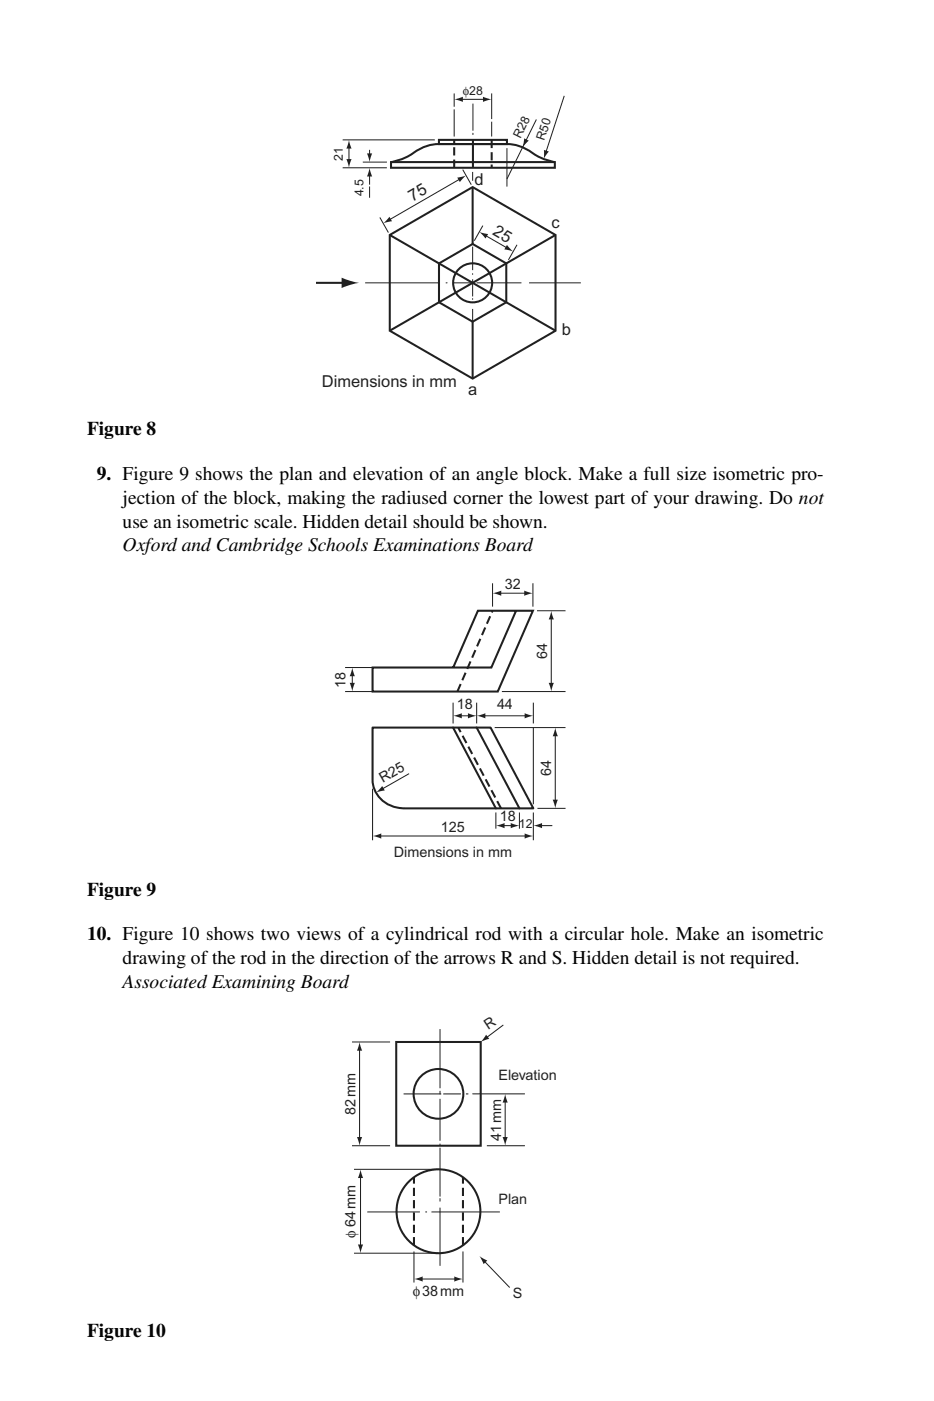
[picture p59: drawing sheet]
<svg xmlns="http://www.w3.org/2000/svg" width="152mm" height="229mm" viewBox="0 0 152 229" stroke-linecap="round" stroke-linejoin="round" font-family="sans-serif">
<defs><g id="words">
<g font-size="3.2">
<text x="14.2" y="70.9">Figure 8</text>
<text x="15.8" y="78.3">9. Figure 9 shows the plan and elevation of an angle block. Make a full size isometric pro-</text>
<text x="20" y="82.2">jection of the block, making the radiused corner the lowest part of your drawing. Do not</text>
<text x="20" y="86.1">use an isometric scale. Hidden detail should be shown.</text>
<text x="20" y="90">Oxford and Cambridge Schools Examinations Board</text>
<text x="14.2" y="146.2">Figure 9</text>
<text x="14.2" y="153.4">10. Figure 10 shows two views of a cylindrical rod with a circular hole. Make an isometric</text>
<text x="20" y="157.3">drawing of the rod in the direction of the arrows R and S. Hidden detail is not required.</text>
<text x="20" y="161.2">Associated Examining Board</text>
<text x="14.2" y="218.1">Figure 10</text>
</g>
<g font-size="2.7" fill="#231f20">
<text x="67.3" y="32.9" transform="rotate(-30 67.3 32.9)">75</text>
<text x="77.5" y="30.2">d</text>
<text x="80.3" y="38.2" transform="rotate(31 80.3 38.2)">25</text>
<text x="90" y="37.3">c</text>
<text x="91.7" y="54.7">b</text>
<text x="52.6" y="63.2">Dimensions in mm</text>
<text x="76.4" y="64.4">a</text>
</g>
<g font-size="2.3" fill="#231f20">
<text x="82.4" y="96.1">32</text>
<text x="89.3" y="107.6" transform="rotate(-90 89.3 107.6)">64</text>
<text x="56.4" y="112.2" transform="rotate(-90 56.4 112.2)">18</text>
<text x="74.6" y="115.7">18</text>
<text x="81.1" y="115.7">44</text>
<text x="62.5" y="127.8" transform="rotate(-30 62.5 127.8)">R25</text>
<text x="90" y="126.6" transform="rotate(-90 90 126.6)">64</text>
<text x="72" y="135.7">125</text>
<text x="81.6" y="134">18</text>
<text x="64.3" y="139.8">Dimensions in mm</text>
<text x="79.7" y="168.1" transform="rotate(-33 79.7 168.1)">R</text>
<text x="81.4" y="176.2">Elevation</text>
<text x="58" y="181.9" transform="rotate(-90 58 181.9)">82mm</text>
<text x="81.8" y="186.2" transform="rotate(-90 81.8 186.2)">41mm</text>
<text x="81.4" y="196.5">Plan</text>
<text x="58" y="202" transform="rotate(-90 58 202)">φ 64mm</text>
<text x="67.4" y="211.4">φ38mm</text>
<text x="83.7" y="211.7">S</text>
</g>
<g font-size="2" fill="#231f20">
<text x="75.6" y="15.4">φ28</text>
<text x="85" y="22.7" transform="rotate(-64 85 22.7)">R28</text>
<text x="88.9" y="23" transform="rotate(-72 88.9 23)">R50</text>
<text x="56" y="26.2" transform="rotate(-90 56 26.2)">21</text>
<text x="59.3" y="32.1" transform="rotate(-90 59.3 32.1)">4.5</text>
<text x="84.7" y="135.1">12</text>
</g>
</g></defs>
<path d="M64.7 170h13.8v16.9h-13.8z" fill="none" stroke="#231f20" stroke-width=".34"/>
<path d="M57.8 190.8h13.8M58.9 191.9v11.4M57.8 204.5h13.8" fill="none" stroke="#231f20" stroke-width=".17"/>
<g fill="#231f20">
<path d="M58.4 203.1h.9l-.4 1.4z"/>
<path d="M58.9 190.8l.4 1.4h-.9z"/>
</g>
<path d="M68.7 208.7h5.8" fill="none" stroke="#231f20" stroke-width=".17"/>
<g fill="#231f20">
<path d="M67.6 208.7l1.4-.4v.8z"/>
<path d="M74.2 208.3l1.4 .4-1.4 .4z"/>
</g>
<path d="M57.5 170h6.2M58.7 171.2v14.6" fill="none" stroke="#231f20" stroke-width=".17"/>
<g fill="#231f20">
<path d="M58.7 170l.4 1.4h-.8z"/>
<path d="M58.3 185.5h.8l-.4 1.4z"/>
</g>
<path d="M82.2 167.2l-2.8 2.1" fill="none" stroke="#231f20" stroke-width=".17"/>
<path d="M79.4 168.8l.5 .7-1.4 .5z" fill="#231f20"/>
<path d="M77.1 178.5h8.6M82.5 179.6v6.2M57.5 186.9h6.2" fill="none" stroke="#231f20" stroke-width=".17"/>
<g fill="#231f20">
<path d="M82.5 178.5l.4 1.4h-.8z"/>
<path d="M82.1 185.5h.8l-.4 1.4z"/>
</g>
<g fill="none" stroke="#231f20" stroke-width=".17">
<path d="M65.9 178.5h6.1M71.8 178v.6M71.8 179.3v6.8M71.8 167.9v9.7M72.4 178.5h2.9M76.1 178.5h.4M60 197.8h8.6M69.5 197.8h.1M70.4 197.8h11.2M71.8 187.3v7.9M71.8 195.5v.5M71.8 197.1v9.4"/>
<path d="M71.8 186.6v.3M79.5 186.9h6.2M67.6 204.2v5.1M75.6 204.2v5.1M79.1 205.8l4.1 4.3"/>
</g>
<g fill="none" stroke="#231f20" stroke-width=".34">
<circle cx="71.6" cy="178.5" r="4.1"/>
<circle cx="71.6" cy="197.6" r="6.8"/>
</g>
<path d="M67.6 203.2v-11.1M75.6 203.2v-11.1" fill="none" stroke="#231f20" stroke-width=".34" stroke-dasharray="1.3 .7" stroke-linecap="butt"/>
<path d="M78.3 205l1.3 .7-.6 .6z" fill="#231f20"/>
<path d="M63.6 38.3l13.6-7.8 13.5 7.8v15.7l-13.5 7.8-13.6-7.8z" fill="none" stroke="#231f20" stroke-width=".34"/>
<path d="M75.1 29.2l-11.6 6.7" fill="none" stroke="#231f20" stroke-width=".17"/>
<g fill="#231f20">
<path d="M74.7 29l1.4-.4-1 1.1z"/>
<path d="M63.6 35.4l.4 .7-1.4 .3z"/>
</g>
<path d="M71.7 43l5.5-3.2 5.5 3.2v6.3l-5.5 3.2-5.5-3.2z" fill="none" stroke="#231f20" stroke-width=".34"/>
<path d="M79.2 38.4l3.6 2.1" fill="none" stroke="#231f20" stroke-width=".17"/>
<g fill="#231f20">
<path d="M82.8 40l1 1-1.5-.3z"/>
<path d="M78.3 37.8l1.4 .4-.4 .7z"/>
</g>
<g fill="none" stroke="#231f20" stroke-width=".17">
<path d="M62 35.5l1.4 2.4M75.6 27.7l1.3 2.4M78.8 36.8l-1.4 2.5M84.4 39.9l-1.4 2.5M59.6 46.2h12.1M72.8 46.2h.1M74 46.2h3.2M77.2 40.2v3.9M77.2 44.7v.1M77.2 45.6v2.8M77.2 48.7v.2M77.2 50.4v2.1"/>
<path d="M77.8 46.2h7.3M86.4 46.2h8.4"/>
</g>
<g fill="none" stroke="#231f20" stroke-width=".34">
<path d="M63.6 38.3l27.1 15.7M77.2 30.5v9.3M90.7 38.3l-27.1 15.7M51.6 46.2h4.7M77.2 52.5v9.3"/>
<circle cx="77.2" cy="46.2" r="3.2"/>
</g>
<path d="M55.8 45.3l1.3 .5 1.5 .4-1.5 .3-1.3 .5z" fill="#231f20"/>
<path d="M63.8 26.5h26.8v.9h-26.8zM71.7 22.8h11.1v.7h-11.1z" fill="none" stroke="#231f20" stroke-width=".34"/>
<path d="M55.9 22.8h15.1M55.9 27.4h7.3M57 24v2.2M59.2 26.5h4" fill="none" stroke="#231f20" stroke-width=".17"/>
<g fill="#231f20">
<path d="M57 22.8l.4 1.4h-.8z"/>
<path d="M56.6 26h.8l-.4 1.4z"/>
</g>
<path d="M60.3 24.5v.8" fill="none" stroke="#231f20" stroke-width=".17"/>
<path d="M59.9 25h.9l-.5 1.5z" fill="#231f20"/>
<path d="M60.3 28.5v1.6" fill="none" stroke="#231f20" stroke-width=".17"/>
<path d="M60.3 27.4l.5 1.4h-.9z" fill="#231f20"/>
<path d="M80.3 15.2v4.2M80.3 19.9v2.4M87.6 19.5l-4.8 9.7M60.3 30.4v1.9M82.8 24.2v6.2" fill="none" stroke="#231f20" stroke-width=".17"/>
<path d="M63.8 26.5l.6-.2a9.5 9.5 0 0 0 3.7-1.7l1.3-.7 1.7-.4h11.8l1.6 .2a10.2 10.2 0 0 1 3.3 1.8l1.6 .7 1.2 .3" fill="none" stroke="#231f20" stroke-width=".34"/>
<path d="M85.6 22.6l.7 .4-1 1z" fill="#231f20"/>
<path d="M92.1 15.6l-3 9.3" fill="none" stroke="#231f20" stroke-width=".17"/>
<path d="M88.8 24.5l.8 .2-.8 1.2z" fill="#231f20"/>
<path d="M74.2 15.2v2.2M74.2 17.9v4.4M75.3 16.2h3.8M77.2 16.9v4.4M77.2 21.7v.3" fill="none" stroke="#231f20" stroke-width=".17"/>
<path d="M74.2 27.4v-4.6M80.3 22.8v4.6" fill="none" stroke="#231f20" stroke-width=".34" stroke-dasharray="1.3 .7" stroke-linecap="butt"/>
<path d="M77.2 22.8v4.6" fill="none" stroke="#231f20" stroke-width=".34"/>
<g fill="#231f20">
<path d="M78.9 15.8l1.4 .4-1.4 .4z"/>
<path d="M74.2 16.2l1.4-.4v.8z"/>
</g>
<path d="M77.2 28.1v1.4M56.3 108.9h4.5M57.5 110.1v1.6" fill="none" stroke="#231f20" stroke-width=".17"/>
<path d="M74.7 112.8l5.7-13.1" fill="none" stroke="#231f20" stroke-width=".34" stroke-dasharray="1.3 .7" stroke-linecap="butt"/>
<path d="M84.3 99.7l-4.1 9.2h-19.4v3.9h20.5l5.7-13.1h-9l-4 9.2" fill="none" stroke="#231f20" stroke-width=".34"/>
<g fill="#231f20">
<path d="M57.1 111.4h.8l-.4 1.4z"/>
<path d="M57.5 108.9l.4 1.4h-.8z"/>
</g>
<path d="M87 95.2v3.8M87.7 99.7h4.6M56.3 112.8h4.5M90 100.8v10.9" fill="none" stroke="#231f20" stroke-width=".17"/>
<g fill="#231f20">
<path d="M90 99.7l.4 1.4h-.8z"/>
<path d="M89.6 111.4h.8l-.4 1.4z"/>
</g>
<path d="M81.6 96.8h4.3M81.9 112.8h10.4" fill="none" stroke="#231f20" stroke-width=".17"/>
<g fill="#231f20">
<path d="M80.4 96.8l1.4-.4v.8z"/>
<path d="M85.6 96.4l1.4 .4-1.4 .4z"/>
</g>
<path d="M80.4 95.2v3.8M90.7 119.9v10.9" fill="none" stroke="#231f20" stroke-width=".17"/>
<g fill="#231f20">
<path d="M90.7 118.7l.4 1.4h-.9z"/>
<path d="M90.2 130.5h.9l-.4 1.4z"/>
</g>
<path d="M60.8 118.7h19.3l7 13.2h-20.9a5 5 0 0 1-5.4-4.6zM74 118.7l7 13.2M77.8 118.7l7 13.2" fill="none" stroke="#231f20" stroke-width=".34"/>
<path d="M81.8 131.9l-7-13.2" fill="none" stroke="#231f20" stroke-width=".34" stroke-dasharray="1.3 .7" stroke-linecap="butt"/>
<path d="M80.8 118.7h11.5M87.1 118.7v12.5M60.8 128.7v8.4M62 136.4h23.9M87.1 132.6v4.5M87.7 131.9h4.6" fill="none" stroke="#231f20" stroke-width=".17"/>
<g fill="#231f20">
<path d="M85.7 136l1.4 .4-1.4 .4z"/>
<path d="M60.8 136.4l1.4-.4v.8z"/>
</g>
<path d="M74 114.7v3.3M75.1 116.8h1.6M77.8 114.7v3.3" fill="none" stroke="#231f20" stroke-width=".17"/>
<g fill="#231f20">
<path d="M74 116.8l1.4-.4v.8z"/>
<path d="M76.4 116.4l1.4 .4-1.4 .4z"/>
</g>
<path d="M81 132.6v2.6M82.1 134.7h1.6M84.8 132.6v2.6" fill="none" stroke="#231f20" stroke-width=".17"/>
<g fill="#231f20">
<path d="M81 134.7l1.4-.4v.8z"/>
<path d="M83.4 134.3l1.4 .4-1.4 .4z"/>
</g>
<path d="M88.2 134.7h2" fill="none" stroke="#231f20" stroke-width=".17"/>
<path d="M87.1 134.7l1.4-.4v.8z" fill="#231f20"/>
<path d="M79 116.8h6.9" fill="none" stroke="#231f20" stroke-width=".17"/>
<g fill="#231f20">
<path d="M77.8 116.8l1.4-.4v.8z"/>
<path d="M85.7 116.4l1.4 .4-1.4 .4z"/>
</g>
<path d="M87.1 114.7v3.3M66.8 126.2l-4.4 2.6" fill="none" stroke="#231f20" stroke-width=".17"/>
<path d="M62.4 128.3l.4 .7-1.4 .3z" fill="#231f20"/>
<use href="#words"/>
</svg>
